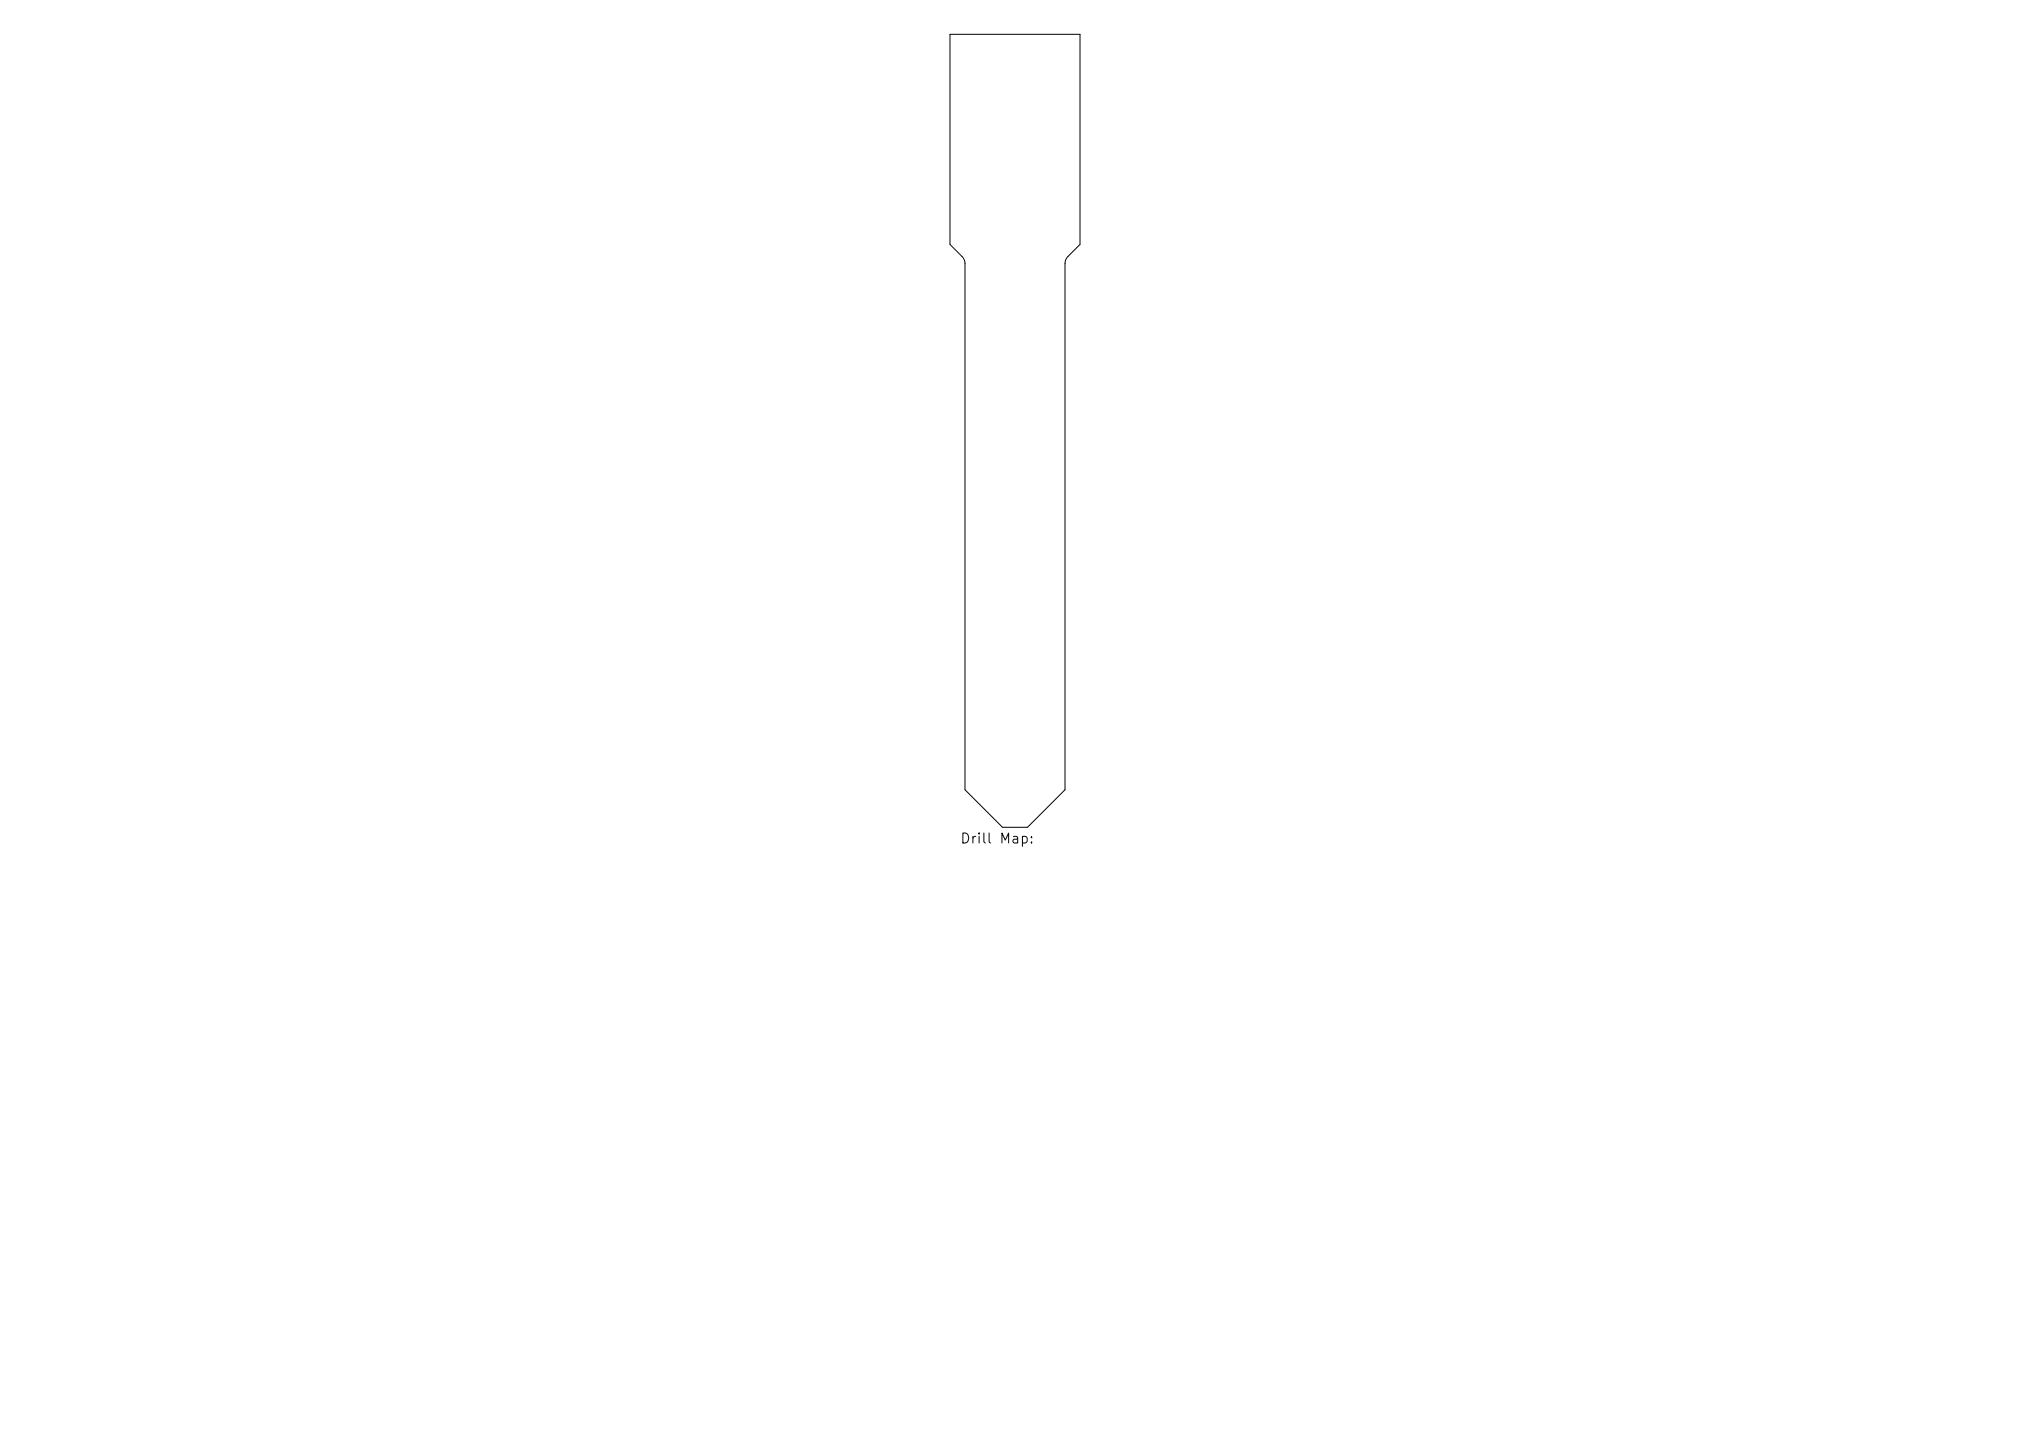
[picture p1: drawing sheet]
<svg xmlns="http://www.w3.org/2000/svg" width="297mm" height="210mm" viewBox="0 0 297 210" stroke-linecap="round" stroke-linejoin="round" font-family="sans-serif">
<defs><g id="words">
<text font-size="1.5" x="140.4" y="123.7">Drill Map:</text>
</g></defs>
<path d="M139 5h19v30.7l-1.8 1.9-.3 .4-.1 .5v77l-5.5 5.5h-3.6l-5.5-5.5v-77l-.1-.5-.3-.4-1.8-1.9z" fill="none" stroke="#000" stroke-width=".15"/>
<use href="#words"/>
</svg>
